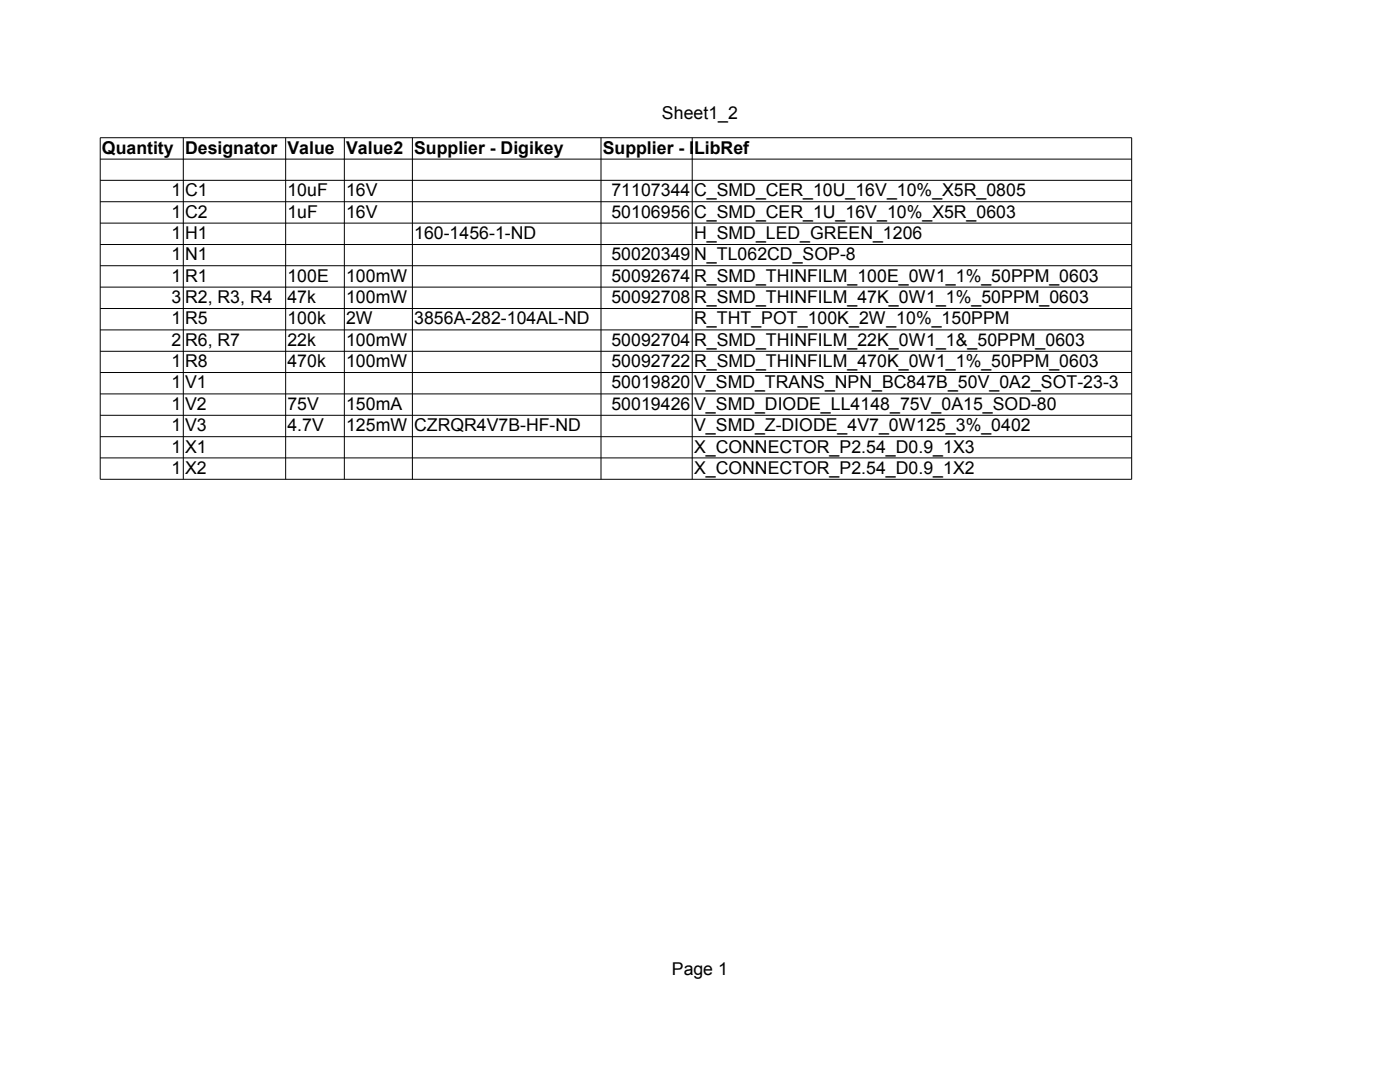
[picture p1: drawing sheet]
<svg xmlns="http://www.w3.org/2000/svg" width="279mm" height="216mm" viewBox="0 0 279 216" stroke-linecap="round" stroke-linejoin="round" font-family="sans-serif">
<defs><g id="words">
<g font-size="3.5">
<text x="132.1" y="23.7">Sheet1_2</text>
<text x="20.4" y="30.7">Quantity</text>
<text x="36.9" y="30.7">Designator</text>
<text x="57.4" y="30.7">Value</text>
<text x="69.1" y="30.7">Value2</text>
<text x="82.7" y="30.7">Supplier - Digikey</text>
<text x="120.3" y="30.7">Supplier - E+H-flowtec SAP</text>
<text x="138.5" y="30.7">LibRef</text>
<text x="34.3" y="39.2">1</text>
<text x="36.9" y="39.2">C1</text>
<text x="57.4" y="39.2">10uF</text>
<text x="69.1" y="39.2">16V</text>
<text x="122" y="39.2">71107344</text>
<text x="138.5" y="39.2">C_SMD_CER_10U_16V_10%_X5R_0805</text>
<text x="34.3" y="43.4">1</text>
<text x="34.3" y="47.7">1</text>
<text x="36.9" y="43.4">C2</text>
<text x="36.9" y="47.7">H1</text>
<text x="57.4" y="43.4">1uF</text>
<text x="69.1" y="43.4">16V</text>
<text x="82.7" y="47.7">160-1456-1-ND</text>
<text x="122" y="43.4">50106956</text>
<text x="138.5" y="43.4">C_SMD_CER_1U_16V_10%_X5R_0603</text>
<text x="138.5" y="47.7">H_SMD_LED_GREEN_1206</text>
<text x="34.3" y="52">1</text>
<text x="36.9" y="52">N1</text>
<text x="122" y="52">50020349</text>
<text x="138.5" y="52">N_TL062CD_SOP-8</text>
<text x="34.3" y="56.2">1</text>
<text x="36.9" y="56.2">R1</text>
<text x="57.4" y="56.2">100E</text>
<text x="69.1" y="56.2">100mW</text>
<text x="122" y="56.2">50092674</text>
<text x="138.5" y="56.2">R_SMD_THINFILM_100E_0W1_1%_50PPM_0603</text>
<text x="34.3" y="60.5">3</text>
<text x="34.3" y="64.7">1</text>
<text x="36.9" y="60.5">R2, R3, R4</text>
<text x="36.9" y="64.7">R5</text>
<text x="57.4" y="60.5">47k</text>
<text x="57.4" y="64.7">100k</text>
<text x="69.1" y="60.5">100mW</text>
<text x="69.1" y="64.7">2W</text>
<text x="82.7" y="64.7">3856A-282-104AL-ND</text>
<text x="122" y="60.5">50092708</text>
<text x="138.5" y="60.5">R_SMD_THINFILM_47K_0W1_1%_50PPM_0603</text>
<text x="138.5" y="64.7">R_THT_POT_100K_2W_10%_150PPM</text>
<text x="34.3" y="69">2</text>
<text x="36.9" y="69">R6, R7</text>
<text x="57.4" y="69">22k</text>
<text x="69.1" y="69">100mW</text>
<text x="122" y="69">50092704</text>
<text x="138.5" y="69">R_SMD_THINFILM_22K_0W1_1&amp;_50PPM_0603</text>
<text x="34.3" y="73.3">1</text>
<text x="34.3" y="77.5">1</text>
<text x="36.9" y="73.3">R8</text>
<text x="36.9" y="77.5">V1</text>
<text x="57.4" y="73.3">470k</text>
<text x="69.1" y="73.3">100mW</text>
<text x="122" y="73.3">50092722</text>
<text x="122" y="77.5">50019820</text>
<text x="138.5" y="73.3">R_SMD_THINFILM_470K_0W1_1%_50PPM_0603</text>
<text x="138.5" y="77.5">V_SMD_TRANS_NPN_BC847B_50V_0A2_SOT-23-3</text>
<text x="34.3" y="81.8">1</text>
<text x="36.9" y="81.8">V2</text>
<text x="57.4" y="81.8">75V</text>
<text x="69.1" y="81.8">150mA</text>
<text x="122" y="81.8">50019426</text>
<text x="138.5" y="81.8">V_SMD_DIODE_LL4148_75V_0A15_SOD-80</text>
<text x="34.3" y="86">1</text>
<text x="36.9" y="86">V3</text>
<text x="57.4" y="86">4.7V</text>
<text x="69.1" y="86">125mW</text>
<text x="82.7" y="86">CZRQR4V7B-HF-ND</text>
<text x="138.5" y="86">V_SMD_Z-DIODE_4V7_0W125_3%_0402</text>
<text x="34.3" y="90.3">1</text>
<text x="34.3" y="94.5">1</text>
<text x="36.9" y="90.3">X1</text>
<text x="36.9" y="94.5">X2</text>
<text x="138.5" y="90.3">X_CONNECTOR_P2.54_D0.9_1X3</text>
<text x="138.5" y="94.5">X_CONNECTOR_P2.54_D0.9_1X2</text>
<text x="134.1" y="194.6">Page 1</text>
</g>
</g></defs>
<g fill="none" stroke="#000" stroke-width=".2">
<path d="M20 27.5h205.8v68.1h-205.8zM20 31.8h205.8M20 36h205.8M36.6 27.5v68.1M57 27.5v68.1M68.7 27.5v68.1M82.3 27.5v68.1M119.9 27.5v68.1M138.1 27.5v68.1M20 40.3h205.8M20 44.5h205.8M20 48.8h205.8"/>
<path d="M20 53h205.8M20 57.3h205.8M20 61.6h205.8M20 65.8h205.8M20 70.1h205.8M20 74.3h205.8M20 78.6h205.8M20 82.9h205.8M20 87.1h205.8M20 91.4h205.8"/>
</g>
<use href="#words"/>
</svg>
